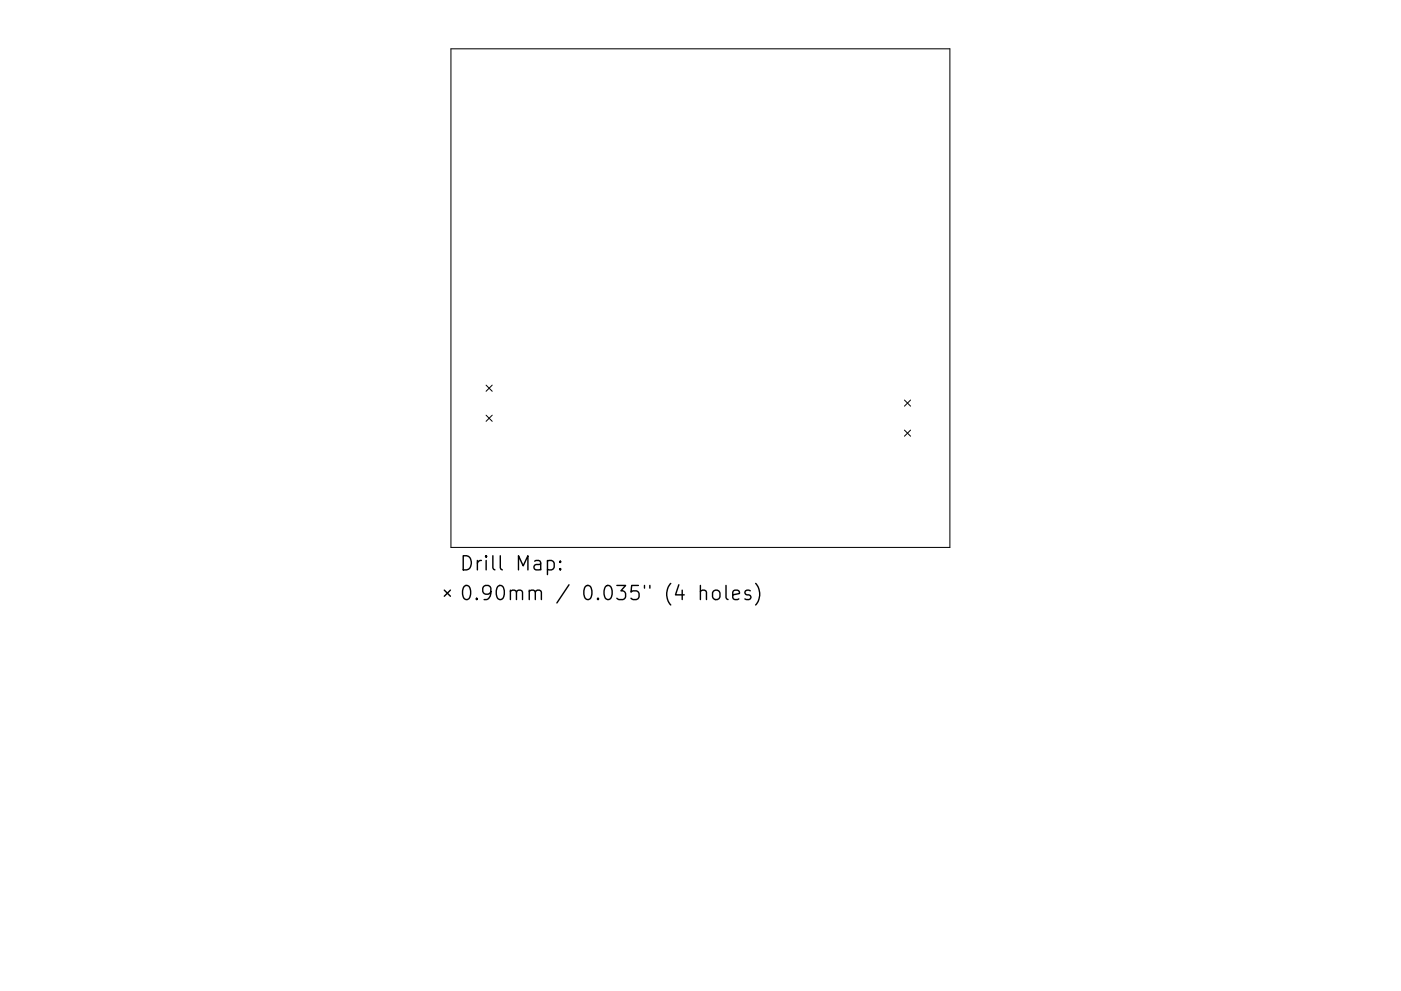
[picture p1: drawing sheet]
<svg xmlns="http://www.w3.org/2000/svg" width="297mm" height="210mm" viewBox="0 0 297 210" stroke-linecap="round" stroke-linejoin="round" font-family="sans-serif">
<defs><g id="words">
<g font-size="4.2">
<text x="97.5" y="121.1">Drill Map:</text>
<text x="97.5" y="127.4">0.90mm / 0.035&quot; (4 holes)</text>
</g>
</g></defs>
<path d="M95.6 10.4h105.8v105.7h-105.8z" fill="none" stroke="#000" stroke-width=".22"/>
<path d="M103.1 81.7l1.3 1.3M103.1 88.1l1.3 1.3M104.4 81.7l-1.3 1.3M104.4 88.1l-1.3 1.3M191.8 84.9l1.3 1.3M191.8 91.2l1.3 1.4M193.1 84.9l-1.3 1.3M193.1 91.2l-1.3 1.4" fill="none" stroke="#000" stroke-width=".21"/>
<path d="M116.1 119.1l.8-.2 .6 .6v.8l-.3 .5-.3 .1-.8-.1M118.8 119.1l.1 .1-.1 .1-.2-.1 .2-.1v.2M94.2 125.2l1.3 1.3M95.5 125.2l-1.3 1.3M118.8 120.6l.1 .2-.1 .1-.2-.1 .2-.2v.3M148.5 125.5a.74 .74 0 0 1 1.3 .1v1.6M148.5 124.2v3M151.2 125.5a.81 .81 0 0 1 .8-.3 .81 .81 0 0 1 .6 .6v.8a.81 .81 0 0 1-.7 .6 .81 .81 0 0 1-.8-.6v-.8zM153.9 124.2v2.6l.5 .4M155.4 126.2l1.4-.3-.2-.5-.8-.2-.4 .4v1.2l.1 .3 .3 .1 .8-.1M159.1 125.4l-.7-.2-.5 .4 .2 .5 1 .3 .1 .2-.1 .5-.3 .1-.9-.1M160.2 123.8a3.4 3.4 0 0 1 0 4.6" fill="none" stroke="#000" stroke-width=".3"/>
<use href="#words"/>
</svg>
